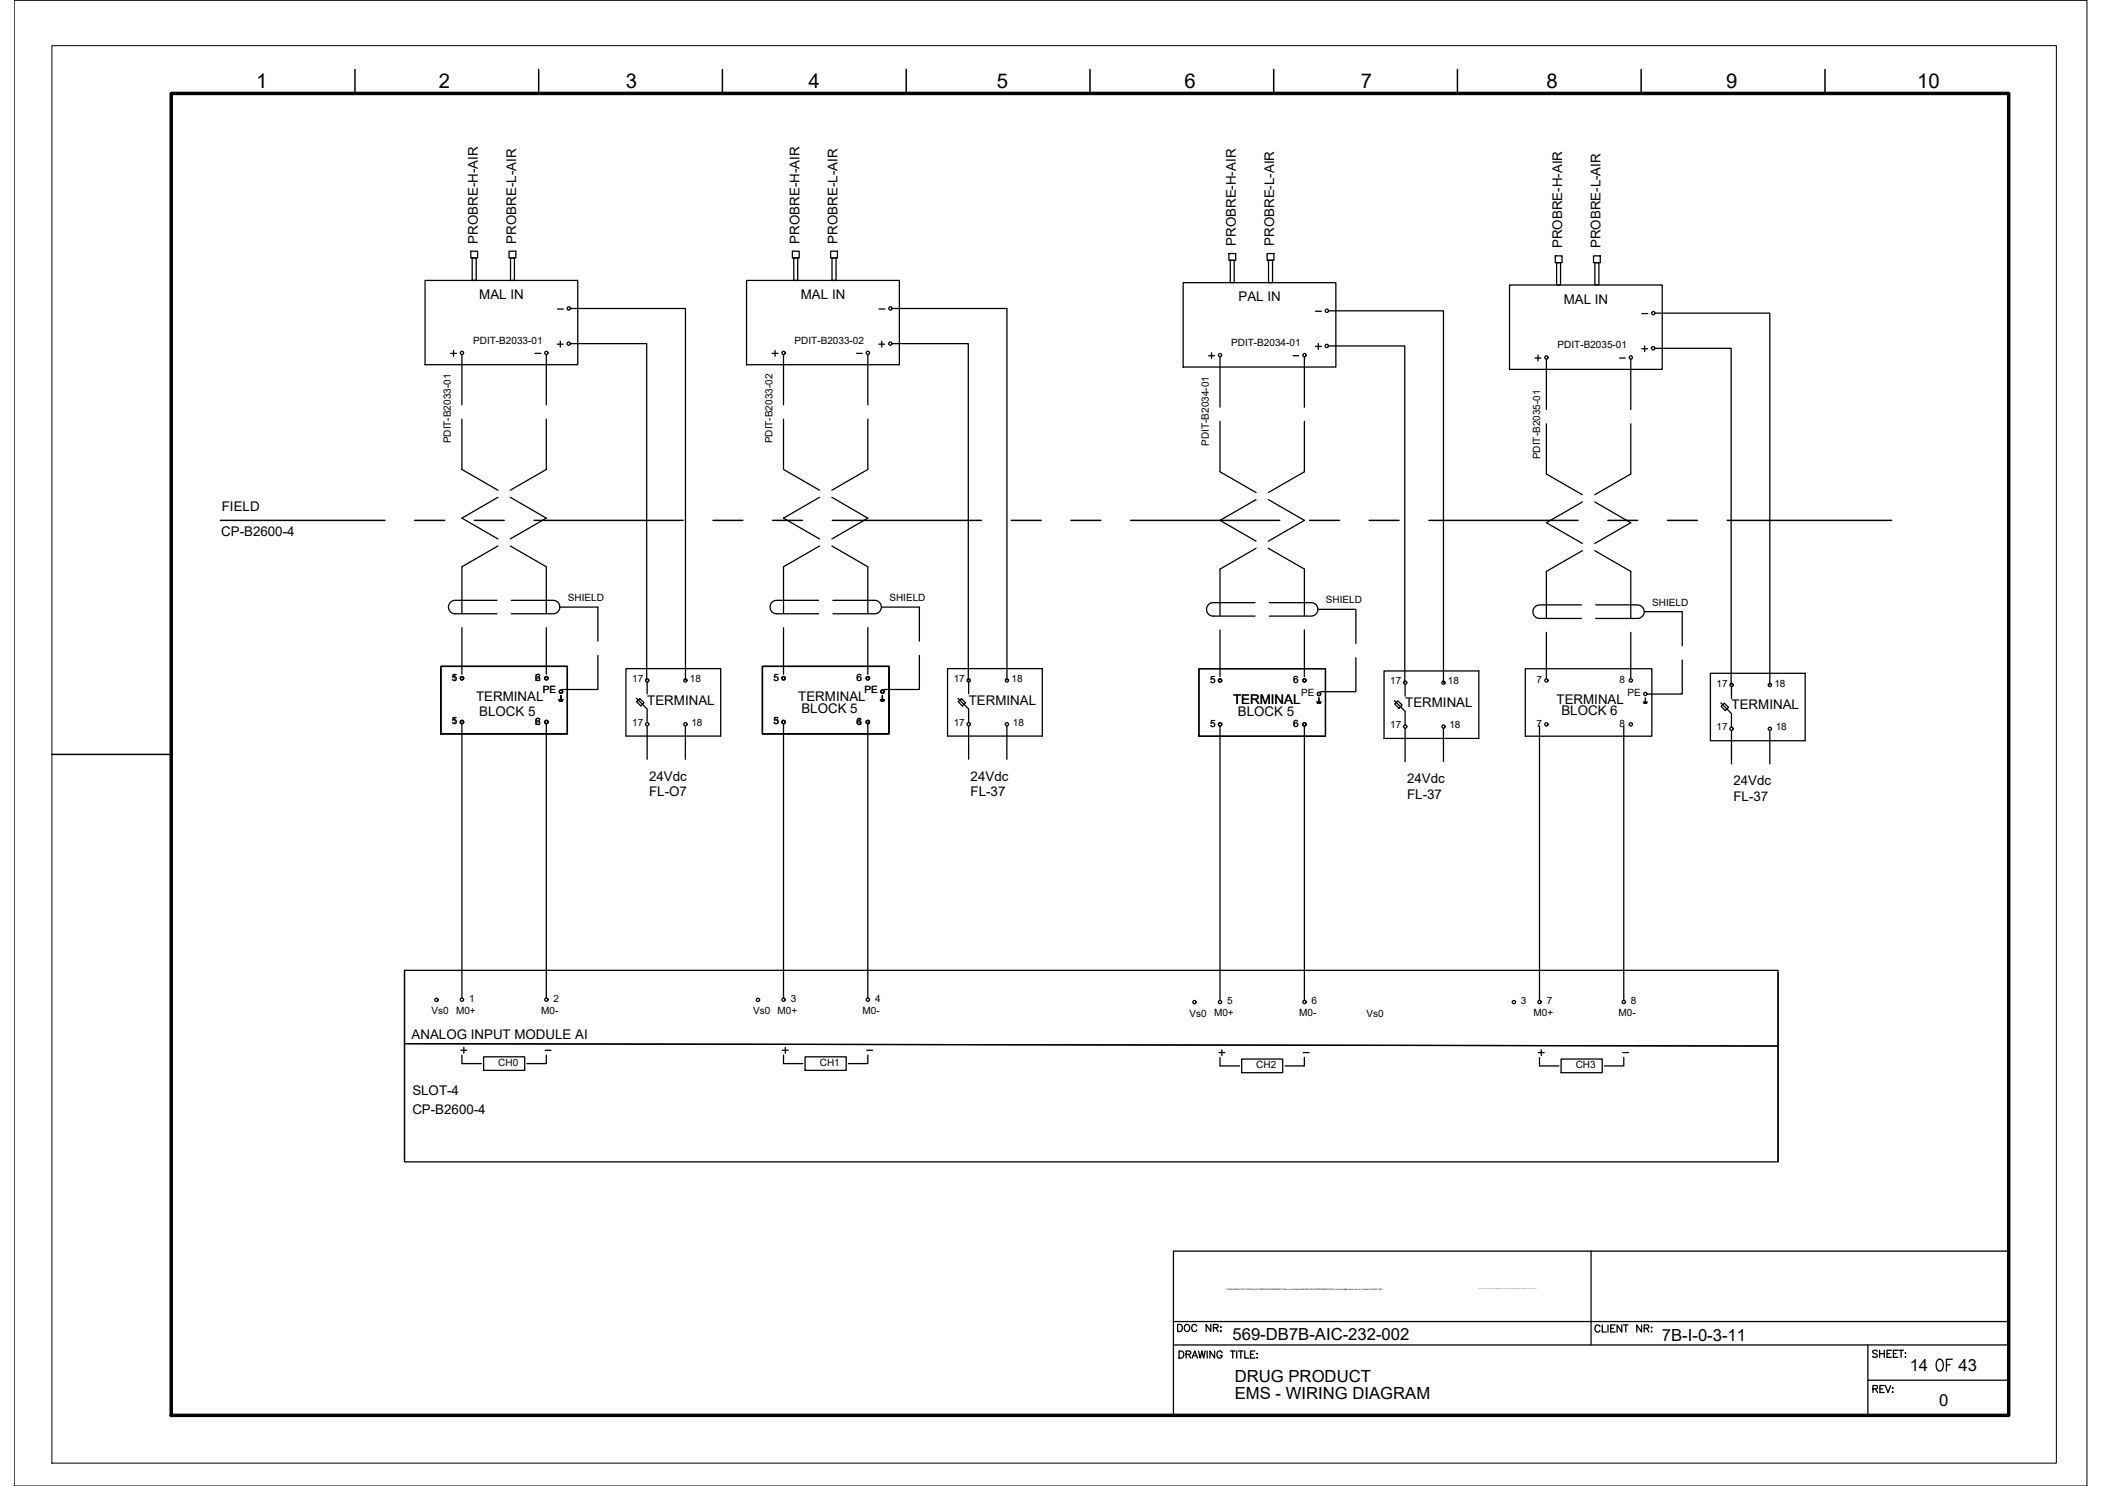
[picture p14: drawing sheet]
<svg xmlns="http://www.w3.org/2000/svg" width="420mm" height="297mm" viewBox="0 0 420 297" stroke-linecap="round" stroke-linejoin="round" font-family="sans-serif">
<defs><g id="words">
<text font-size="5.3" x="385.9" y="275.2">OF</text>
<g font-size="4.1">
<text x="51.2" y="17.7">1</text>
<text x="87.7" y="17.7">2</text>
<text x="125.1" y="17.7">3</text>
<text x="161.6" y="17.7">4</text>
<text x="199.3" y="17.7">5</text>
<text x="236.8" y="17.7">6</text>
<text x="272" y="17.7">7</text>
<text x="309.1" y="17.7">8</text>
<text x="345" y="17.7">9</text>
<text x="383.2" y="17.7">10</text>
</g>
<g font-size="4">
<text x="110.1" y="70.6">+</text>
<text x="174.6" y="70.6">+</text>
<text x="261.8" y="70.9">+</text>
<text x="88.9" y="72.3">+</text>
<text x="153.1" y="72.3">+</text>
<text x="305.5" y="73.4">+</text>
<text x="91" y="211.7">+</text>
<text x="155.2" y="211.7">+</text>
</g>
<g font-size="3.3">
<text x="246.4" y="267.9">569-DB7B-AIC-232-002</text>
<text x="332.2" y="268">7B-I-0-3-11</text>
<text x="381.7" y="274">14</text>
<text x="391.5" y="274">43</text>
<text x="246.8" y="276.3">DRUG PRODUCT</text>
<text x="246.8" y="279.7">EMS - WIRING DIAGRAM</text>
<text x="387.6" y="281">0</text>
</g>
<g font-size="2.7">
<text x="95.5" y="48.7" transform="rotate(-90 95.5 48.7)">PROBRE-H-AIR</text>
<text x="103.2" y="48.7" transform="rotate(-90 103.2 48.7)">PROBRE-L-AIR</text>
<text x="159.8" y="48.7" transform="rotate(-90 159.8 48.7)">PROBRE-H-AIR</text>
<text x="167.4" y="48.7" transform="rotate(-90 167.4 48.7)">PROBRE-L-AIR</text>
<text x="247" y="49.2" transform="rotate(-90 247 49.2)">PROBRE-H-AIR</text>
<text x="254.7" y="49.2" transform="rotate(-90 254.7 49.2)">PROBRE-L-AIR</text>
<text x="312.3" y="49.6" transform="rotate(-90 312.3 49.6)">PROBRE-H-AIR</text>
<text x="319.9" y="49.6" transform="rotate(-90 319.9 49.6)">PROBRE-L-AIR</text>
<text x="95.8" y="59.8">MAL IN</text>
<text x="160.1" y="59.8">MAL IN</text>
<text x="247.6" y="60.2">PAL IN</text>
<text x="312.6" y="60.7">MAL IN</text>
<text x="44.2" y="107">CP-B2600-4</text>
<text x="44.3" y="102.1">FIELD</text>
<text x="95.2" y="140.2">TERMINAL</text>
<text x="95.8" y="143.1">BLOCK 5</text>
<text x="129.4" y="140.8">TERMINAL</text>
<text x="159.6" y="140.2">TERMINAL</text>
<text x="160.2" y="142.6">BLOCK 5</text>
<text x="193.6" y="140.8">TERMINAL</text>
<text x="246.5" y="140.7">TERMINAL</text>
<text x="247.4" y="143.1">BLOCK 5</text>
<text x="280.9" y="141.3">TERMINAL</text>
<text x="311.1" y="140.7">TERMINAL</text>
<text x="312.1" y="143">BLOCK 6</text>
<text x="346.1" y="141.8">TERMINAL</text>
<text x="129.8" y="159.2">FL-O7</text>
<text x="129.8" y="156.1">24Vdc</text>
<text x="194" y="159.2">FL-37</text>
<text x="194" y="156.1">24Vdc</text>
<text x="281.3" y="159.6">FL-37</text>
<text x="281.3" y="156.5">24Vdc</text>
<text x="346.5" y="160.1">FL-37</text>
<text x="346.5" y="157">24Vdc</text>
<text x="82.3" y="207.8">ANALOG INPUT MODULE AI</text>
<text x="82.4" y="218.8">SLOT-4</text>
<text x="82.4" y="222.7">CP-B2600-4</text>
</g>
<g font-size="2.6">
<text x="110.1" y="63.1">-</text>
<text x="174.6" y="63.1">-</text>
<text x="261.8" y="63.5">-</text>
<text x="327" y="63.9">-</text>
<text x="105.8" y="72">-</text>
<text x="170" y="72">-</text>
<text x="257.2" y="72.3">-</text>
<text x="322.4" y="72.7">-</text>
<text x="107.6" y="211.3">-</text>
<text x="172.2" y="211.3">-</text>
<text x="259.3" y="211.7">-</text>
<text x="323.1" y="211.7">-</text>
</g>
<g font-size="2">
<text x="94.6" y="68.7">PDIT-B2033-01</text>
<text x="158.8" y="68.7">PDIT-B2033-02</text>
<text x="246.1" y="69.2">PDIT-B2034-01</text>
<text x="311.3" y="69.6">PDIT-B2035-01</text>
<text x="90.1" y="88.6" transform="rotate(-90 90.1 88.6)">PDIT-B2033-01</text>
<text x="154.4" y="88.6" transform="rotate(-90 154.4 88.6)">PDIT-B2033-02</text>
<text x="241.7" y="89.1" transform="rotate(-90 241.7 89.1)">PDIT-B2034-01</text>
<text x="307.8" y="91.8" transform="rotate(-90 307.8 91.8)">PDIT-B2035-01</text>
<text x="113.5" y="120.1">SHIELD</text>
<text x="177.8" y="120.1">SHIELD</text>
<text x="265" y="120.6">SHIELD</text>
<text x="330.3" y="121.1">SHIELD</text>
<text x="90.3" y="136.1">1</text>
<text x="90.3" y="136.1">5</text>
<text x="107" y="136.1">2</text>
<text x="107" y="136.1">6</text>
<text x="126.4" y="136.3">17</text>
<text x="137.9" y="136.3">18</text>
<text x="154.6" y="136.1">5</text>
<text x="171.2" y="136.1">6</text>
<text x="190.6" y="136.3">17</text>
<text x="202.2" y="136.3">18</text>
<text x="241.9" y="136.6">5</text>
<text x="258.5" y="136.6">6</text>
<text x="277.9" y="136.8">17</text>
<text x="289.4" y="136.8">18</text>
<text x="307.1" y="136.6">7</text>
<text x="323.7" y="136.6">8</text>
<text x="343.1" y="137.2">17</text>
<text x="354.7" y="137.2">18</text>
<text x="108.5" y="138.6">PE</text>
<text x="172.8" y="138.6">PE</text>
<text x="260.1" y="139">PE</text>
<text x="325.3" y="139">PE</text>
<text x="90.3" y="144.8">1</text>
<text x="90.3" y="144.8">5</text>
<text x="107" y="144.8">2</text>
<text x="107" y="144.8">6</text>
<text x="126.4" y="145.1">17</text>
<text x="138.2" y="145.1">18</text>
<text x="154.6" y="144.8">3</text>
<text x="154.6" y="144.8">5</text>
<text x="171.2" y="144.8">4</text>
<text x="171.2" y="144.8">6</text>
<text x="190.6" y="145.1">17</text>
<text x="202.5" y="145.1">18</text>
<text x="241.9" y="145.3">5</text>
<text x="258.5" y="145.3">6</text>
<text x="277.9" y="145.5">17</text>
<text x="289.7" y="145.5">18</text>
<text x="307.1" y="145.3">7</text>
<text x="323.7" y="145.3">8</text>
<text x="343.1" y="146">17</text>
<text x="354.9" y="146">18</text>
<text x="86.2" y="202.7">Vs0</text>
<text x="91.2" y="202.7">M0+</text>
<text x="93.8" y="200.3">1</text>
<text x="108.2" y="202.7">M0-</text>
<text x="110.6" y="200.3">2</text>
<text x="150.5" y="202.7">Vs0</text>
<text x="155.4" y="202.7">M0+</text>
<text x="158.1" y="200.3">3</text>
<text x="172.4" y="202.7">M0-</text>
<text x="174.9" y="200.3">4</text>
<text x="237.8" y="203.2">Vs0</text>
<text x="242.7" y="203.2">M0+</text>
<text x="245.3" y="200.7">5</text>
<text x="259.7" y="203.2">M0-</text>
<text x="262.1" y="200.7">6</text>
<text x="273.1" y="203.2">Vs0</text>
<text x="304" y="200.8">3</text>
<text x="306.5" y="203.2">M0+</text>
<text x="309.2" y="200.7">7</text>
<text x="323.5" y="203.2">M0-</text>
<text x="326" y="200.7">8</text>
<text x="99.6" y="213">CH0</text>
<text x="163.9" y="213">CH1</text>
<text x="251.1" y="213.5">CH2</text>
<text x="315" y="213.5">CH3</text>
</g>
<text font-size=".4" x="245.1" y="257.8">P:\569-BAXALTA\01.ENG\03.AUTOMACAO\ANDAMENTO\Banco de Dados\569-B7A-INS-INSTRUMENTACAO_moliveira@tessler-com-br-Tessler-5164457.JPG</text>
</g></defs>
<!-- layer: I_DATA -->
<g fill="none" stroke="#000" stroke-width=".25">
<path d="M85 56.1h30.5v16.8h-30.5zM149.2 56.1h30.6v16.8h-30.6zM236.5 56.5h30.5v16.9h-30.5zM301.7 57h30.6v16.8h-30.6zM241.6 71.1h1.2M242.2 70.5v1.2M328.2 69.7h1.1M328.7 69.1v1.2M88.1 133.2h25.3v13.5h-25.3zM111.7 139.9h.8M112.1 139v.9M125.1 133.7h19v13.4h-19z"/>
<path d="M152.4 133.2h25.3v13.5h-25.3zM176 139.9h.8M176.4 139v.9M189.4 133.7h18.9v13.4h-18.9zM239.6 133.7h25.3v13.5h-25.3zM263.6 139.5v.8M276.6 134.1h19v13.5h-19zM304.9 133.7h25.3v13.5h-25.3zM328.9 139.5v.8M341.9 134.6h18.9v13.5h-18.9zM111.8 140h.6M111.8 140.1h.6"/>
<path d="M176 140h.7M176.1 140.1h.5M263.2 140.3h.8M263.3 140.5h.7M263.4 140.6h.5M328.5 140.3h.8M328.5 140.5h.7M328.6 140.6h.5M80.9 194v37.8M355.4 194.4v37.8M80.9 208.6l274.5 .5M92.3 212.6h3.9"/>
<path d="M96.7 211.3h8.2v2.7h-8.2zM109.2 210.9v1.7h-3.9M156.6 212.6h3.9M160.9 211.3h8.2v2.7h-8.2zM173.5 210.9v1.7h-3.9M243.6 210.4h1.2M243.9 211.4v1.7h3.9M244.2 209.8v1.2M248.2 211.7h8.2v2.7h-8.2zM260.7 211.4v1.7h-3.9M307.5 210.4h1.2M307.7 211.4v1.7h3.9"/>
<path d="M308.1 209.8v1.2M312 211.7h8.3v2.7h-8.3zM324.6 211.4v1.7h-3.9"/>
<circle cx="243.9" cy="71" r=".33"/>
<circle cx="330.4" cy="69.6" r=".33"/>
<circle cx="92.3" cy="135.6" r=".33"/>
<circle cx="109.2" cy="135.6" r=".33"/>
<circle cx="112.1" cy="138.3" r=".33"/>
<circle cx="129.4" cy="136" r=".33"/>
<circle cx="137" cy="136" r=".33"/>
<circle cx="156.6" cy="135.6" r=".33"/>
<circle cx="173.5" cy="135.6" r=".33"/>
<circle cx="176.4" cy="138.3" r=".33"/>
<circle cx="193.6" cy="136" r=".33"/>
<circle cx="201.3" cy="136" r=".33"/>
<circle cx="243.9" cy="136" r=".33"/>
<circle cx="260.7" cy="136" r=".33"/>
<circle cx="263.6" cy="138.7" r=".33"/>
<circle cx="280.9" cy="136.5" r=".33"/>
<circle cx="288.5" cy="136.5" r=".33"/>
<circle cx="309.1" cy="136" r=".33"/>
<circle cx="326" cy="136" r=".33"/>
<circle cx="328.9" cy="138.7" r=".33"/>
<circle cx="346.1" cy="136.9" r=".33"/>
<circle cx="353.8" cy="136.9" r=".33"/>
<circle cx="92.3" cy="144.3" r=".33"/>
<circle cx="109.2" cy="144.3" r=".33"/>
<circle cx="129.4" cy="144.8" r=".33"/>
<circle cx="137" cy="144.8" r=".33"/>
<circle cx="156.6" cy="144.3" r=".33"/>
<circle cx="173.5" cy="144.3" r=".33"/>
<circle cx="193.6" cy="144.8" r=".33"/>
<circle cx="201.3" cy="144.8" r=".33"/>
<circle cx="243.9" cy="144.8" r=".33"/>
<circle cx="260.7" cy="144.8" r=".33"/>
<circle cx="280.9" cy="145.2" r=".33"/>
<circle cx="288.5" cy="145.2" r=".33"/>
<circle cx="309.1" cy="144.8" r=".33"/>
<circle cx="326" cy="144.8" r=".33"/>
<circle cx="346.1" cy="145.7" r=".33"/>
<circle cx="353.8" cy="145.7" r=".33"/>
<circle cx="87.2" cy="199.9" r=".33"/>
<circle cx="92.3" cy="199.8" r=".33"/>
<circle cx="109.2" cy="199.8" r=".33"/>
<circle cx="151.5" cy="199.9" r=".33"/>
<circle cx="156.6" cy="199.8" r=".33"/>
<circle cx="173.5" cy="199.8" r=".33"/>
<circle cx="238.7" cy="200.3" r=".33"/>
<circle cx="243.9" cy="200.3" r=".33"/>
<circle cx="260.7" cy="200.3" r=".33"/>
<circle cx="302.6" cy="200.3" r=".33"/>
<circle cx="307.7" cy="200.3" r=".33"/>
<circle cx="324.6" cy="200.3" r=".33"/>
</g>
<!-- layer: I_TABS -->
<g fill="none" stroke="#000" stroke-width=".25">
<path d="M92.3 70.9v10M109.2 70.9v10M156.6 70.9v10M173.5 70.9v10M243.9 71.3v10.1M260.7 71.3v10.1M309.1 71.8v10.1M326 71.8v10.1M92.3 83.8v10l7.2 4.2M99.5 99.4l-7.2 4.2 7.2 4.1M102 99.4l7.2 4.2-7.2 4.1M109.2 83.8v10l-7.2 4.2"/>
<path d="M156.6 83.8v10l7.2 4.2M163.8 99.4l-7.2 4.2 7.2 4.1M166.3 99.4l7.2 4.2-7.2 4.1M173.5 83.8v10l-7.2 4.2M243.9 84.3v10l7.2 4.2M251.1 99.9l-7.2 4.1 7.2 4.2M253.5 99.9l7.2 4.1-7.2 4.2M260.7 84.3v10l-7.2 4.2M309.1 84.7v10l7.2 4.2M326 84.7v10l-7.2 4.2M99.5 109.1l-7.2 4.2v9.3M102 109.1l7.2 4.2v9.3"/>
<path d="M163.8 109.1l-7.2 4.2v9.3M166.3 109.1l7.2 4.2v9.3M251.1 109.6l-7.2 4.2v9.3M253.5 109.6l7.2 4.2v9.3M316.3 110.1l-7.2 4.1v9.3M316.3 100.3l-7.2 4.2 7.2 4.1M318.8 110.1l7.2 4.1v9.3M318.8 100.3l7.2 4.2-7.2 4.1M92.3 125.5v9.3M99.3 120h-8.3a1.34 1.34 0 0 0-1.4 1.3 1.34 1.34 0 0 0 1.4 1.4h8.3M102.2 120h8.4a1.34 1.34 0 0 1 1.3 1.3 1.34 1.34 0 0 1-1.3 1.4h-8.4M109.2 125.5v9.3"/>
<path d="M111.9 121.4h7.6v6.8M119.5 131v6.8h-7M156.6 125.5v9.3M163.6 120h-8.3a1.34 1.34 0 0 0-1.4 1.3 1.34 1.34 0 0 0 1.4 1.4h8.3M166.5 120h8.3a1.34 1.34 0 0 1 1.4 1.3 1.34 1.34 0 0 1-1.4 1.4h-8.3M173.5 125.5v9.3M176.2 121.4h7.6v6.8M183.8 131v6.8h-7.1M243.9 125.9v9.3M250.9 120.5h-8.4a1.34 1.34 0 0 0-1.3 1.3 1.34 1.34 0 0 0 1.3 1.4h8.4M253.7 120.5h8.4a1.34 1.34 0 0 1 1.3 1.3 1.34 1.34 0 0 1-1.3 1.4h-8.4M260.7 125.9v9.3"/>
<path d="M263.4 121.8h7.6v6.8M271 131.5v6.8h-7M309.1 126.4v9.3M316.1 120.9h-8.4a1.35 1.35 0 0 0-1.3 1.4 1.35 1.35 0 0 0 1.3 1.3h8.4M319 120.9h8.3a1.35 1.35 0 0 1 1.4 1.4 1.35 1.35 0 0 1-1.4 1.3h-8.3M326 126.4v9.3M328.7 122.3h7.6v6.8M336.3 131.9v6.8h-7.1M92.3 144.7v54.8M109.2 144.7v54.8M156.6 144.7v54.8M173.5 144.7v54.8"/>
<path d="M243.9 145.1v54.9M260.7 145.1v54.9M307.7 145.1v54.9M324.6 145.1v54.9"/>
</g>
<!-- layer: G-TTLB-TTLB -->
<path d="M34.2 18.7h367.3v264.2h-367.3z" fill="none" stroke="#000" stroke-width=".7"/>
<!-- layer: G-TTLB-OTLN -->
<path d="M10.4 9.1h400.6v283.4h-400.6z" fill="none" stroke="#000" stroke-width=".2"/>
<!-- layer: G-TTLB-INDX -->
<path d="M71 13.9v4.8M107.7 13.9v4.8M144.4 13.9v4.8M181.1 13.9v4.8M217.9 13.9v4.8M254.6 13.9v4.8M291.3 13.9v4.8M328 13.9v4.8M364.8 13.9v4.8M10.4 150.8h23.8" fill="none" stroke="#000" stroke-width=".3"/>
<!-- layer: LGSP IA4$0$LG_PLOT -->
<path d="M318 250.1v18.7M234.5 264.2h167M234.5 268.8h167M373.4 275.9h28.1M373.4 268.8v14.1M234.5 282.9h167" fill="none" stroke="#000" stroke-width=".25"/>
<!-- layer: LG_PLOT -->
<g fill="none" stroke="#000" stroke-width=".25">
<path d="M401.5 250.1h-167v32.8M235.4 264.7h.5a.76 .76 0 0 1 .4 .7 .76 .76 0 0 1-.4 .8h-.5zM235.7 270.1h.5a.76 .76 0 0 1 .4 .7 .76 .76 0 0 1-.4 .7h-.5zM236.9 265l.1-.2a.66 .66 0 0 1 .8 .3 .66 .66 0 0 1-.1 .8l-.2 .2a.68 .68 0 0 1-.8-.3 .68 .68 0 0 1 .2-.8zM237.1 270.7h.8l.1-.5-.9-.1v1.4M237.6 270.7l.4 .8M238.3 271.5l.5-1.4 .6 1.4M238.5 271h.7M239.2 265.1a.51 .51 0 0 0-.6-.4 .51 .51 0 0 0-.4 .6v.3a.51 .51 0 0 0 .4 .6 .51 .51 0 0 0 .6-.4M239.6 270.1l.3 1.4 .3-1.4 .4 1.4 .3-1.4M241.3 270.1v1.4M242 264.7v1.5l-.9-1.5v1.5"/>
<path d="M242.5 265.4h.9l.1-.3-.1-.2-.2-.2h-.7v1.5M242.8 270.1v1.4l-.9-1.4v1.4M243 265.4l.5 .8M244 265.3h.1zM244 266.1h.1zM244.3 270.4a.52 .52 0 0 0-.6-.4 .52 .52 0 0 0-.5 .6v.3a.51 .51 0 0 0 .6 .6 .51 .51 0 0 0 .5-.6h-.4M245.9 270.1h1M246.4 270.1v1.4M247.2 270.1v1.4M247.5 270.1h1M248 270.1v1.4M248.8 270.1v1.4h.8"/>
<path d="M250 270.7h.5M250.8 270.1h-.8v1.4h.8M251.2 270.6h.2zM251.2 271.4h.2zM319.8 265.2a.57 .57 0 0 0-.8-.3 .57 .57 0 0 0-.2 .8 .51 .51 0 0 0 .4 .6 .51 .51 0 0 0 .6-.4M320.3 264.8v1.5h.8M321.4 264.8v1.5M321.9 265.5h.6M322.8 264.8h-.9v1.5h.9M324.2 264.8v1.5l-1-1.5v1.5M324.5 264.8h.9M325 264.8v1.5"/>
<path d="M328.1 264.8v1.5l-.9-1.5v1.5M328.7 265.5h.8v-.5l-.8-.2v1.5M329.1 265.5l.5 .8M330.1 265.4h.1zM330.1 266.2h.1zM374.4 277.6l.8-.1 .1-.1-.1-.3-.8-.1v1.3M374.8 277.6l.5 .7M375.2 270.1a.51 .51 0 0 0-.5-.2 .51 .51 0 0 0-.4 .3l.1 .3 .7 .2 .1 .2-.1 .4a.62 .62 0 0 1-.8-.2M375.7 269.9v1.4M375.7 270.6h.9M375.8 277.6h.5M376.6 277h-.8v1.3h.8"/>
<path d="M376.6 269.9v1.4M376.9 277l.5 1.3 .5-1.3M377.2 270.6h.5M378.1 269.9h-.9v1.4h.9M378.2 277.5h.2zM378.2 278.3h.2zM378.5 270.6h.5M379.3 269.9h-.8v1.4h.8M379.5 269.9h1M380 269.9v1.4M380.8 270.5h.1zM380.8 271.3h.1z"/>
</g>
<!-- layer: I_LIMIT_LINE -->
<g fill="none" stroke="#000" stroke-width=".3">
<path d="M44.1 104h32.8M82.9 104h6M94.8 104h6M106.7 104h29.8M142.5 104h6M154.4 104h6M166.4 104h29.8M202.1 104h6M214.1 104h5.9M226 104h29.8M261.8 104h5.9M273.7 104h6"/>
<path d="M285.6 104h29.8M321.4 104h5.9M333.3 104h6M345.2 104h32.9"/>
</g>
<!-- layer: 0 -->
<g fill="none" stroke="#000" stroke-width=".25">
<path d="M94.1 50.2h1.4v1.4h-1.4zM94.4 51.6h.8v4.5h-.8zM101.7 50.2h1.4v1.4h-1.4zM102 51.6h.8v4.5h-.8zM158.4 50.2h1.3v1.4h-1.3zM158.7 51.6h.7v4.5h-.7zM166 50.2h1.4v1.4h-1.4zM166.3 51.6h.8v4.5h-.8zM245.6 50.7h1.4v1.3h-1.4zM245.9 52h.8v4.5h-.8zM253.3 50.7h1.3v1.3h-1.3zM253.6 52h.8v4.5h-.8z"/>
<path d="M310.9 51.1h1.3v1.4h-1.3zM311.1 52.5h.8v4.5h-.8zM318.5 51.1h1.4v1.4h-1.4zM318.8 52.5h.8v4.5h-.8zM114 68.7h15.3v67.3M114 61.7h23v74.3M178.3 68.7h15.2v67.3M178.3 61.7h23v74.3M265.5 69.2h15.3v67.2M265.5 62.1h23v74.3M330.8 69.6h15.2v67.3M330.8 62.6h23v74.3"/>
<path d="M129.3 145.2v6.6M137 145.2v6.6M193.6 145.2v6.6M201.3 145.2v6.6M280.9 145.6v6.6M288.5 145.6v6.6M346.1 146.1v6.6M353.8 146.1v6.6M80.9 194h274.5v38.2h-274.5z"/>
</g>
<!-- layer: EI-CTRL -->
<path d="M127.2 139.6l2.1 2.1v2.7M129.3 136.3v2.4M191.5 139.6l2.1 2.1v2.7M193.6 136.3v2.4M280.9 136.8v2.4M346.1 137.3v2.3M127.3 140.3l.6-.7 .8 .9-.6 .6zM191.5 140.3l.7-.7 .8 .9-.6 .6zM278.7 140l2.2 2.2v2.7M278.8 140.7l.6-.6 .9 .8-.7 .7zM344 140.5l2.1 2.1v2.8M344 141.2l.7-.6 .8 .8-.6 .6z" fill="none" stroke="#000" stroke-width=".25"/>
<!-- layer: 0 -->
<path d="M2.8 .1h414.4v296.9h-414.4z" fill="none" stroke="#000" stroke-width=".2"/>
<use href="#words"/>
</svg>
